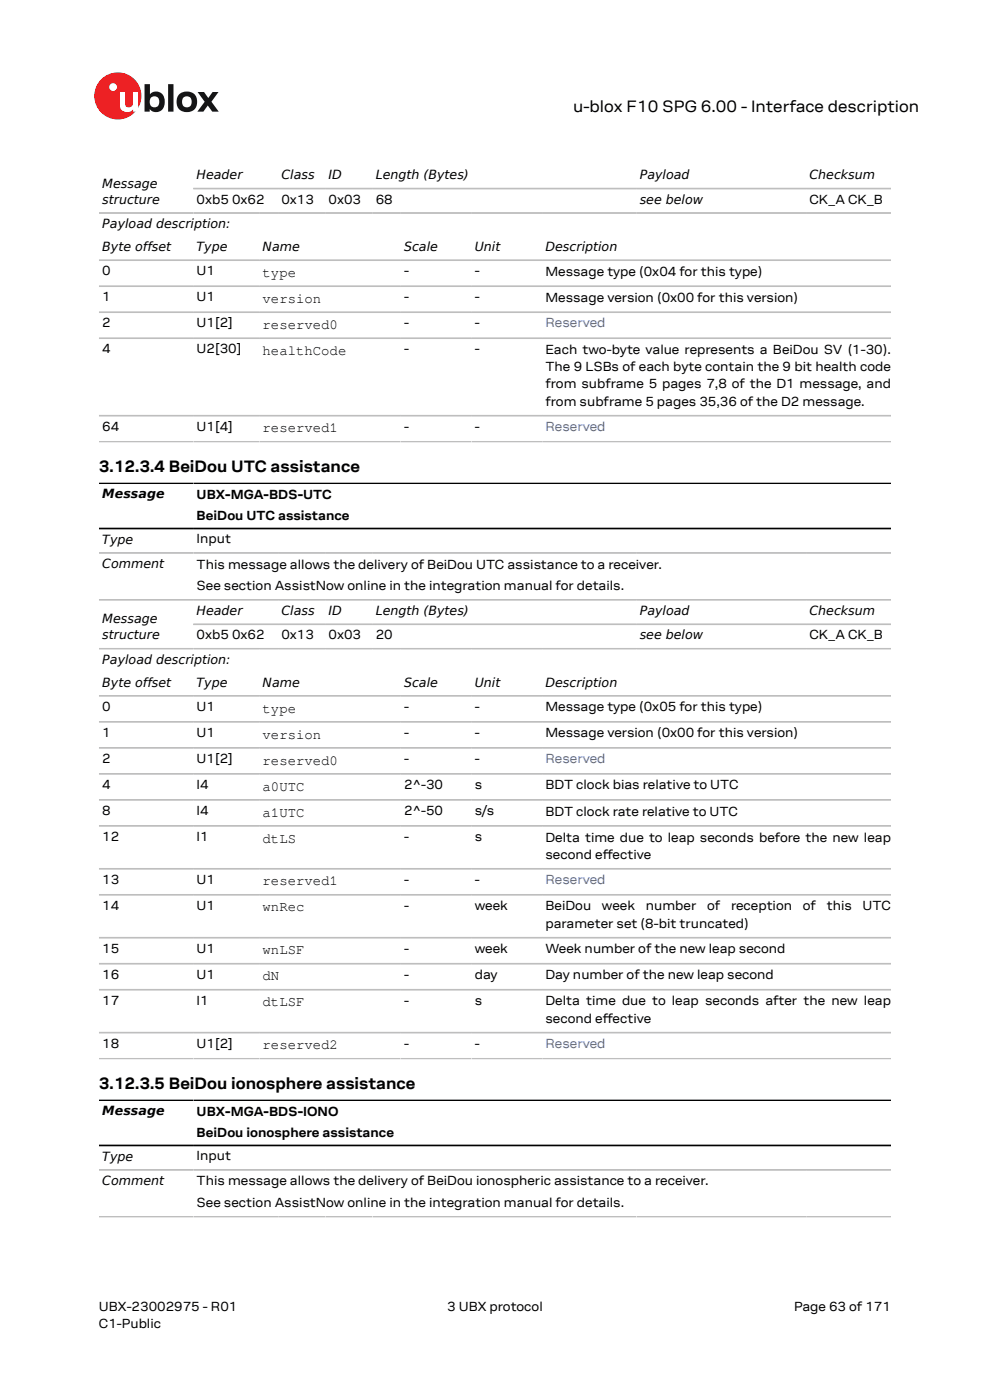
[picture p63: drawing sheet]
<svg xmlns="http://www.w3.org/2000/svg" width="210mm" height="297mm" viewBox="0 0 210 297" stroke-linecap="round" stroke-linejoin="round" font-family="sans-serif">
<defs><g id="words">
<g font-size="3.5">
<text x="121.6" y="23.7">u-blox F10 SPG 6.00 - Interface description</text>
<text x="21" y="100.1">3.12.3.4 BeiDou UTC assistance</text>
<text x="21" y="231">3.12.3.5 BeiDou ionosphere assistance</text>
</g>
<g font-size="3">
<text x="55.7" y="58.7">type</text>
<text x="55.7" y="64.2">version</text>
<text x="55.7" y="69.8">reserved0</text>
<text x="55.7" y="75.3">healthCode</text>
<text x="55.7" y="91.7">reserved1</text>
<text x="55.7" y="151.2">type</text>
<text x="55.7" y="156.7">version</text>
<text x="55.7" y="162.2">reserved0</text>
<text x="55.7" y="167.7">a0UTC</text>
<text x="55.7" y="173.2">a1UTC</text>
<text x="55.7" y="178.7">dtLS</text>
<text x="55.7" y="187.8">reserved1</text>
<text x="55.7" y="193.4">wnRec</text>
<text x="55.7" y="202.5">wnLSF</text>
<text x="55.7" y="208">dN</text>
<text x="55.7" y="213.5">dtLSF</text>
<text x="55.7" y="222.6">reserved2</text>
</g>
<g font-size="2.8">
<text x="41.7" y="43.2">0xb5 0x62</text>
<text x="59.7" y="43.2">0x13</text>
<text x="69.7" y="43.2">0x03</text>
<text x="79.7" y="43.2">68</text>
<text x="171.7" y="43.2">CK_A CK_B</text>
<text x="21.7" y="58.4">0</text>
<text x="41.7" y="58.4">U1</text>
<text x="85.7" y="58.4">-</text>
<text x="100.7" y="58.4">-</text>
<text x="115.7" y="58.5">Message type (0x04 for this type)</text>
<text x="21.7" y="63.9">1</text>
<text x="41.7" y="63.9">U1</text>
<text x="85.7" y="63.9">-</text>
<text x="100.7" y="63.9">-</text>
<text x="115.7" y="64">Message version (0x00 for this version)</text>
<text x="21.7" y="69.4">2</text>
<text x="41.7" y="69.4">U1[2]</text>
<text x="85.7" y="69.4">-</text>
<text x="100.7" y="69.4">-</text>
<text x="21.7" y="74.9">4</text>
<text x="41.7" y="74.9">U2[30]</text>
<text x="85.7" y="74.9">-</text>
<text x="100.7" y="74.9">-</text>
<text x="115.7" y="75.1">Each two-byte value represents a BeiDou SV (1-30).</text>
<text x="115.7" y="78.7">The 9 LSBs of each byte contain the 9 bit health code</text>
<text x="115.7" y="82.4">from subframe 5 pages 7,8 of the D1 message, and</text>
<text x="115.7" y="86.1">from subframe 5 pages 35,36 of the D2 message.</text>
<text x="21.7" y="91.4">64</text>
<text x="41.7" y="91.4">U1[4]</text>
<text x="85.7" y="91.4">-</text>
<text x="100.7" y="91.4">-</text>
<text x="41.7" y="105.8">UBX-MGA-BDS-UTC</text>
<text x="41.7" y="110.4">BeiDou UTC assistance</text>
<text x="41.7" y="115.3">Input</text>
<text x="41.7" y="120.6">This message allows the delivery of BeiDou UTC assistance to a receiver.</text>
<text x="41.7" y="125.1">See section AssistNow online in the integration manual for details.</text>
<text x="41.7" y="135.6">0xb5 0x62</text>
<text x="59.7" y="135.6">0x13</text>
<text x="69.7" y="135.6">0x03</text>
<text x="79.7" y="135.6">20</text>
<text x="171.7" y="135.6">CK_A CK_B</text>
<text x="21.7" y="150.8">0</text>
<text x="41.7" y="150.8">U1</text>
<text x="85.7" y="150.8">-</text>
<text x="100.7" y="150.8">-</text>
<text x="115.7" y="150.9">Message type (0x05 for this type)</text>
<text x="21.7" y="156.3">1</text>
<text x="21.7" y="161.8">2</text>
<text x="41.7" y="156.3">U1</text>
<text x="41.7" y="161.8">U1[2]</text>
<text x="85.7" y="156.3">-</text>
<text x="85.7" y="161.8">-</text>
<text x="100.7" y="156.3">-</text>
<text x="100.7" y="161.8">-</text>
<text x="115.7" y="156.5">Message version (0x00 for this version)</text>
<text x="21.7" y="167.3">4</text>
<text x="41.7" y="167.3">I4</text>
<text x="85.7" y="167.3">2^-30</text>
<text x="100.7" y="167.3">s</text>
<text x="115.7" y="167.5">BDT clock bias relative to UTC</text>
<text x="21.7" y="172.9">8</text>
<text x="41.7" y="172.9">I4</text>
<text x="85.7" y="172.9">2^-50</text>
<text x="100.7" y="172.9">s/s</text>
<text x="115.7" y="173">BDT clock rate relative to UTC</text>
<text x="21.7" y="178.4">12</text>
<text x="41.7" y="178.4">I1</text>
<text x="85.7" y="178.4">-</text>
<text x="100.7" y="178.4">s</text>
<text x="115.7" y="178.5">Delta time due to leap seconds before the new leap</text>
<text x="115.7" y="182.2">second efective</text>
<text x="127.8" y="182.2">f</text>
<text x="21.7" y="187.5">13</text>
<text x="41.7" y="187.5">U1</text>
<text x="85.7" y="187.5">-</text>
<text x="100.7" y="187.5">-</text>
<text x="21.7" y="193">14</text>
<text x="41.7" y="193">U1</text>
<text x="85.7" y="193">-</text>
<text x="100.7" y="193">week</text>
<text x="115.7" y="193.1">BeiDou</text>
<text x="115.7" y="196.8">parameter set (8-bit truncated)</text>
<text x="127.7" y="193.1">week</text>
<text x="137" y="193.1">number</text>
<text x="150" y="193.1">of</text>
<text x="155.1" y="193.1">reception</text>
<text x="170.3" y="193.1">of</text>
<text x="175.4" y="193.1">this</text>
<text x="183" y="193.1">UTC</text>
<text x="21.7" y="202.1">15</text>
<text x="41.7" y="202.1">U1</text>
<text x="85.7" y="202.1">-</text>
<text x="100.7" y="202.1">week</text>
<text x="115.7" y="202.2">Week number of the new leap second</text>
<text x="21.7" y="207.6">16</text>
<text x="41.7" y="207.6">U1</text>
<text x="85.7" y="207.6">-</text>
<text x="100.7" y="207.6">day</text>
<text x="115.7" y="207.8">Day number of the new leap second</text>
<text x="21.7" y="213.1">17</text>
<text x="41.7" y="213.1">I1</text>
<text x="85.7" y="213.1">-</text>
<text x="100.7" y="213.1">s</text>
<text x="115.7" y="213.3">Delta time due to leap seconds after the new leap</text>
<text x="115.7" y="216.9">second efective</text>
<text x="127.8" y="216.9">f</text>
<text x="21.7" y="222.2">18</text>
<text x="41.7" y="222.2">U1[2]</text>
<text x="85.7" y="222.2">-</text>
<text x="100.7" y="222.2">-</text>
<text x="41.7" y="236.7">UBX-MGA-BDS-IONO</text>
<text x="41.7" y="241.2">BeiDou ionosphere assistance</text>
<text x="41.7" y="246.2">Input</text>
<text x="41.7" y="251.5">This message allows the delivery of BeiDou ionospheric assistance to a receiver.</text>
<text x="41.7" y="256">See section AssistNow online in the integration manual for details.</text>
<text x="21" y="278">UBX-23002975 - R01</text>
<text x="21" y="281.8">C1-Public</text>
<text x="94.9" y="278">3 UBX protocol</text>
<text x="168.4" y="278">Page 63 of 171</text>
</g>
<g font-size="2.8" fill="#4664b4">
<text x="115.7" y="69.4">Reserved</text>
<text x="115.7" y="91.4">Reserved</text>
<text x="115.7" y="161.8">Reserved</text>
<text x="115.7" y="187.5">Reserved</text>
<text x="115.7" y="222.2">Reserved</text>
</g>
<g font-size="2.7">
<text x="21.7" y="39.8">Message</text>
<text x="41.7" y="38">Header</text>
<text x="59.7" y="38">Class</text>
<text x="69.7" y="38">ID</text>
<text x="79.7" y="38">Length (Bytes)</text>
<text x="135.7" y="38">Payload</text>
<text x="171.7" y="38">Checksum</text>
<text x="21.7" y="43.2">structure</text>
<text x="135.7" y="43.2">see below</text>
<text x="21.7" y="48.4">Payload description:</text>
<text x="21.7" y="53.2">Byte offset</text>
<text x="41.7" y="53.2">Type</text>
<text x="55.7" y="53.2">Name</text>
<text x="85.7" y="53.2">Scale</text>
<text x="100.7" y="53.2">Unit</text>
<text x="115.7" y="53.2">Description</text>
<text x="21.7" y="105.7">Message</text>
<text x="21.7" y="115.3">Type</text>
<text x="21.7" y="120.5">Comment</text>
<text x="41.7" y="130.5">Header</text>
<text x="59.7" y="130.5">Class</text>
<text x="69.7" y="130.5">ID</text>
<text x="79.7" y="130.5">Length (Bytes)</text>
<text x="135.7" y="130.5">Payload</text>
<text x="171.7" y="130.5">Checksum</text>
<text x="21.7" y="132.2">Message</text>
<text x="21.7" y="135.6">structure</text>
<text x="135.7" y="135.6">see below</text>
<text x="21.7" y="140.8">Payload description:</text>
<text x="21.7" y="145.6">Byte offset</text>
<text x="41.7" y="145.6">Type</text>
<text x="55.7" y="145.6">Name</text>
<text x="85.7" y="145.6">Scale</text>
<text x="100.7" y="145.6">Unit</text>
<text x="115.7" y="145.6">Description</text>
<text x="21.7" y="236.6">Message</text>
<text x="21.7" y="246.2">Type</text>
<text x="21.7" y="251.4">Comment</text>
</g>
</g></defs>
<circle cx="25" cy="20.4" r="5" fill="#ed2023"/>
<circle cx="24" cy="18.5" r=".83" fill="#fff"/>
<g fill="#151516">
<path d="M35.7 17.9h1.1v5.8h-1.1z"/>
<path d="M41.9 19.5h1.4l.9 1.3 .9-1.3h1.3l-1.6 2.1 1.6 2.1h-1.4l-.9-1.3-1 1.3h-1.2l1.5-2.1z"/>
<path d="M32 20.7a1.17 1.17 0 0 0-.1 1.5 1.17 1.17 0 0 0 1.4 .4 1.16 1.16 0 0 0 .4-1.6 1.16 1.16 0 0 0-1.7-.3zM30.7 17.9h1.1v2.1a1.82 1.82 0 0 1 2.2-.4 1.82 1.82 0 0 1 .9 2 1.83 1.83 0 0 1-1 2 1.83 1.83 0 0 1-2.1-.5v.6h-1.1z"/>
<path d="M38.9 20.7a1.18 1.18 0 0 0-.2 1.5 1.18 1.18 0 0 0 1.5 .4 1.18 1.18 0 0 0 .4-1.5 1.18 1.18 0 0 0-1.5-.5zM37.4 21.6a2.25 2.25 0 0 1 4.5 0 2.25 2.25 0 0 1-4.5 0z"/>
</g>
<path d="M25.4 19.5h1.1v2.5a.84 .84 0 0 0 1 .8 .84 .84 0 0 0 .7-1v-2.3h1.1v4.2h-1.1v-.5a1.59 1.59 0 0 1-1.8 .5 1.59 1.59 0 0 1-1-1.5z" fill="#fff"/>
<g fill="none" stroke="#bebebe" stroke-width=".35">
<path d="M21 45.2h168M21 55.2h168M41 40h148M21 60.7h168M21 66.2h168M21 71.7h168M21 88.2h168M21 93.7h168M21 117.3h168M21 127.3h168M21 137.6h168M41 132.4h148"/>
<path d="M21 147.6h168M21 153.1h168M21 158.7h168M21 164.2h168M21 169.7h168M21 175.2h168M21 184.3h168M21 189.8h168M21 198.9h168M21 204.5h168M21 210h168M21 219.1h168"/>
<path d="M21 224.6h168M21 248.2h168M21 258.1h168"/>
</g>
<path d="M21 102.5h168M21 112.1h168M21 233.4h168M21 243h168" fill="none" stroke="#000" stroke-width=".35"/>
<use href="#words"/>
</svg>
